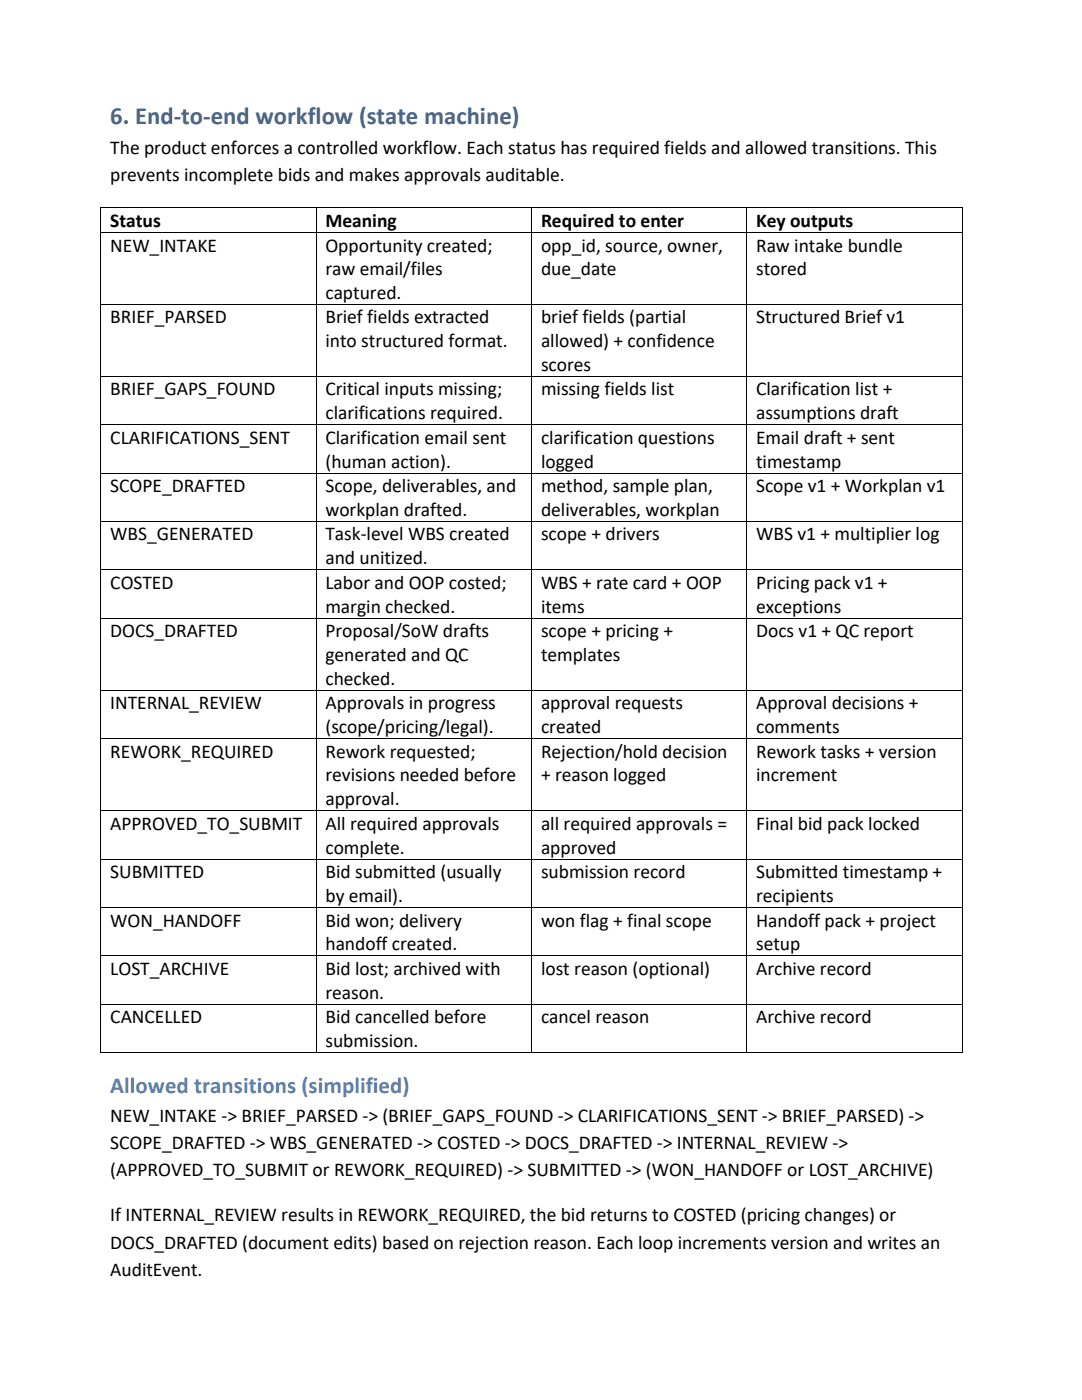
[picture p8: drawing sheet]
<svg xmlns="http://www.w3.org/2000/svg" width="216mm" height="279mm" viewBox="0 0 216 279" stroke-linecap="round" stroke-linejoin="round" font-family="sans-serif">
<defs><g id="words">
<text font-size="4.9" fill="#365f91" x="22" y="24.7">6. End-to-end workflow (state machine)</text>
<text font-size="4.6" fill="#4f81bd" x="22" y="218.1">Allowed transitions (simplified)</text>
<g font-size="3.9">
<text x="22" y="30.6">The product enforces a controlled workflow. Each status has required fields and allowed transitions. This</text>
<text x="22" y="36.1">prevents incomplete bids and makes approvals auditable.</text>
<text x="22" y="45.3">Status</text>
<text x="64.9" y="45.3">Meaning</text>
<text x="107.9" y="45.3">Required to enter</text>
<text x="150.9" y="45.3">Key outputs</text>
<text x="22" y="50.2">NEW_INTAKE</text>
<text x="64.9" y="50.2">Opportunity created;</text>
<text x="107.9" y="50.2">opp_id, source, owner,</text>
<text x="150.9" y="50.2">Raw intake bundle</text>
<text x="64.9" y="54.9">raw email/files</text>
<text x="64.9" y="59.6">captured.</text>
<text x="107.9" y="54.9">due_date</text>
<text x="150.9" y="54.9">stored</text>
<text x="22" y="64.5">BRIEF_PARSED</text>
<text x="64.9" y="64.5">Brief fields extracted</text>
<text x="107.9" y="64.5">brief fields (partial</text>
<text x="150.9" y="64.5">Structured Brief v1</text>
<text x="64.9" y="69.3">into structured format.</text>
<text x="107.9" y="69.3">allowed) + confidence</text>
<text x="107.9" y="74">scores</text>
<text x="22" y="78.9">BRIEF_GAPS_FOUND</text>
<text x="64.9" y="78.9">Critical inputs missing;</text>
<text x="64.9" y="83.7">clarifications required.</text>
<text x="107.9" y="78.9">missing fields list</text>
<text x="150.9" y="78.9">Clarification list +</text>
<text x="150.9" y="83.7">assumptions draft</text>
<text x="22" y="88.6">CLARIFICATIONS_SENT</text>
<text x="64.9" y="88.6">Clarification email sent</text>
<text x="107.9" y="88.6">clarification questions</text>
<text x="150.9" y="88.6">Email draft + sent</text>
<text x="64.9" y="93.3">(human action).</text>
<text x="107.9" y="93.3">logged</text>
<text x="150.9" y="93.3">timestamp</text>
<text x="22" y="98.2">SCOPE_DRAFTED</text>
<text x="64.9" y="98.2">Scope, deliverables, and</text>
<text x="107.9" y="98.2">method, sample plan,</text>
<text x="150.9" y="98.2">Scope v1 + Workplan v1</text>
<text x="22" y="107.9">WBS_GENERATED</text>
<text x="64.9" y="103">workplan drafted.</text>
<text x="64.9" y="107.9">Task-level WBS created</text>
<text x="107.9" y="103">deliverables, workplan</text>
<text x="107.9" y="107.9">scope + drivers</text>
<text x="150.9" y="107.9">WBS v1 + multiplier log</text>
<text x="64.9" y="112.6">and unitized.</text>
<text x="22" y="117.5">COSTED</text>
<text x="64.9" y="117.5">Labor and OOP costed;</text>
<text x="107.9" y="117.5">WBS + rate card + OOP</text>
<text x="150.9" y="117.5">Pricing pack v1 +</text>
<text x="64.9" y="122.3">margin checked.</text>
<text x="107.9" y="122.3">items</text>
<text x="150.9" y="122.3">exceptions</text>
<text x="22" y="127.2">DOCS_DRAFTED</text>
<text x="64.9" y="127.2">Proposal/SoW drafts</text>
<text x="64.9" y="131.9">generated and QC</text>
<text x="107.9" y="127.2">scope + pricing +</text>
<text x="107.9" y="131.9">templates</text>
<text x="150.9" y="127.2">Docs v1 + QC report</text>
<text x="64.9" y="136.7">checked.</text>
<text x="22" y="141.6">INTERNAL_REVIEW</text>
<text x="64.9" y="141.6">Approvals in progress</text>
<text x="107.9" y="141.6">approval requests</text>
<text x="150.9" y="141.6">Approval decisions +</text>
<text x="64.9" y="146.3">(scope/pricing/legal).</text>
<text x="107.9" y="146.3">created</text>
<text x="150.9" y="146.3">comments</text>
<text x="22" y="151.2">REWORK_REQUIRED</text>
<text x="64.9" y="151.2">Rework requested;</text>
<text x="64.9" y="156">revisions needed before</text>
<text x="107.9" y="151.2">Rejection/hold decision</text>
<text x="107.9" y="156">+ reason logged</text>
<text x="150.9" y="151.2">Rework tasks + version</text>
<text x="150.9" y="156">increment</text>
<text x="64.9" y="160.7">approval.</text>
<text x="22" y="165.6">APPROVED_TO_SUBMIT</text>
<text x="64.9" y="165.6">All required approvals</text>
<text x="107.9" y="165.6">all required approvals =</text>
<text x="150.9" y="165.6">Final bid pack locked</text>
<text x="64.9" y="170.3">complete.</text>
<text x="107.9" y="170.3">approved</text>
<text x="22" y="175.3">SUBMITTED</text>
<text x="64.9" y="175.3">Bid submitted (usually</text>
<text x="107.9" y="175.3">submission record</text>
<text x="150.9" y="175.3">Submitted timestamp +</text>
<text x="22" y="184.9">WON_HANDOFF</text>
<text x="64.9" y="180">by email).</text>
<text x="64.9" y="184.9">Bid won; delivery</text>
<text x="107.9" y="184.9">won flag + final scope</text>
<text x="150.9" y="180">recipients</text>
<text x="150.9" y="184.9">Handoff pack + project</text>
<text x="64.9" y="189.7">handoff created.</text>
<text x="150.9" y="189.7">setup</text>
<text x="22" y="194.6">LOST_ARCHIVE</text>
<text x="64.9" y="194.6">Bid lost; archived with</text>
<text x="107.9" y="194.6">lost reason (optional)</text>
<text x="150.9" y="194.6">Archive record</text>
<text x="64.9" y="199.3">reason.</text>
<text x="22" y="204.2">CANCELLED</text>
<text x="64.9" y="204.2">Bid cancelled before</text>
<text x="64.9" y="209">submission.</text>
<text x="107.9" y="204.2">cancel reason</text>
<text x="150.9" y="204.2">Archive record</text>
<text x="22" y="223.9">NEW_INTAKE -&gt; BRIEF_PARSED -&gt; (BRIEF_GAPS_FOUND -&gt; CLARIFICATIONS_SENT -&gt; BRIEF_PARSED) -&gt;</text>
<text x="22" y="229.3">SCOPE_DRAFTED -&gt; WBS_GENERATED -&gt; COSTED -&gt; DOCS_DRAFTED -&gt; INTERNAL_REVIEW -&gt;</text>
<text x="22" y="234.8">(APPROVED_TO_SUBMIT or REWORK_REQUIRED) -&gt; SUBMITTED -&gt; (WON_HANDOFF or LOST_ARCHIVE)</text>
<text x="22" y="243.8">If INTERNAL_REVIEW results in REWORK_REQUIRED, the bid returns to COSTED (pricing changes) or</text>
<text x="22" y="249.2">DOCS_DRAFTED (document edits) based on rejection reason. Each loop increments version and writes an</text>
<text x="22" y="254.6">AuditEvent.</text>
</g>
</g></defs>
<g fill="#000">
<path d="M20 41.3h.2v.2h-.2zM20 46.3h.2v.2h-.2zM63 41.3h.2v.2h-.2zM63 46.3h.2v.2h-.2zM106 41.3h.2v.2h-.2zM106 46.3h.2v.2h-.2zM148.9 41.3h.2v.2h-.2zM148.9 46.3h.2v.2h-.2zM191.9 41.3h.2v.2h-.2zM191.9 46.3h.2v.2h-.2zM20 60.6h.2v.2h-.2zM20 75h.2v.2h-.2z"/>
<path d="M63 60.6h.2v.2h-.2zM63 75h.2v.2h-.2zM106 60.6h.2v.2h-.2zM106 75h.2v.2h-.2zM148.9 60.6h.2v.2h-.2zM148.9 75h.2v.2h-.2zM191.9 60.6h.2v.2h-.2zM191.9 75h.2v.2h-.2zM20 84.7h.2v.1h-.2zM20 94.3h.2v.2h-.2zM63 84.7h.2v.1h-.2zM63 94.3h.2v.2h-.2z"/>
<path d="M106 84.7h.2v.1h-.2zM106 94.3h.2v.2h-.2zM148.9 84.7h.2v.1h-.2zM148.9 94.3h.2v.2h-.2zM191.9 84.7h.2v.1h-.2zM191.9 94.3h.2v.2h-.2zM20 104h.2v.1h-.2zM20 113.6h.2v.2h-.2zM63 104h.2v.1h-.2zM63 113.6h.2v.2h-.2zM106 104h.2v.1h-.2zM106 113.6h.2v.2h-.2z"/>
<path d="M148.9 104h.2v.1h-.2zM148.9 113.6h.2v.2h-.2zM191.9 104h.2v.1h-.2zM191.9 113.6h.2v.2h-.2zM20 123.3h.2v.1h-.2zM20 137.7h.2v.1h-.2zM63 123.3h.2v.1h-.2zM63 137.7h.2v.1h-.2zM106 123.3h.2v.1h-.2zM106 137.7h.2v.1h-.2zM148.9 123.3h.2v.1h-.2zM148.9 137.7h.2v.1h-.2z"/>
<path d="M191.9 123.3h.2v.1h-.2zM191.9 137.7h.2v.1h-.2zM20 147.3h.2v.2h-.2zM63 147.3h.2v.2h-.2zM106 147.3h.2v.2h-.2zM148.9 147.3h.2v.2h-.2zM191.9 147.3h.2v.2h-.2zM20 161.7h.2v.2h-.2zM20 171.4h.2v.1h-.2zM63 161.7h.2v.2h-.2zM63 171.4h.2v.1h-.2zM106 161.7h.2v.2h-.2z"/>
<path d="M106 171.4h.2v.1h-.2zM148.9 161.7h.2v.2h-.2zM148.9 171.4h.2v.1h-.2zM191.9 161.7h.2v.2h-.2zM191.9 171.4h.2v.1h-.2zM20 181h.2v.2h-.2zM20 190.7h.2v.1h-.2zM63 181h.2v.2h-.2zM63 190.7h.2v.1h-.2zM106 181h.2v.2h-.2zM106 190.7h.2v.1h-.2zM148.9 181h.2v.2h-.2z"/>
<path d="M148.9 190.7h.2v.1h-.2zM191.9 181h.2v.2h-.2zM191.9 190.7h.2v.1h-.2zM20 200.3h.2v.2h-.2zM20 210h.2v.1h-.2zM63 200.3h.2v.2h-.2zM63 210h.2v.1h-.2zM106 200.3h.2v.2h-.2zM106 210h.2v.1h-.2zM148.9 200.3h.2v.2h-.2zM148.9 210h.2v.1h-.2zM191.9 200.3h.2v.2h-.2z"/>
<path d="M191.9 210h.2v.1h-.2z"/>
</g>
<g fill="none" stroke="#000" stroke-width=".2">
<path d="M20.1 41.5v4.8M20.1 46.5v14.1M20.2 41.4h42.8M20.2 46.4h42.8M63.1 41.5v4.8M63.1 46.5v14.1M63.2 41.4h42.8M63.2 46.4h42.8M106.1 41.5v4.8M106.1 46.5v14.1M106.2 41.4h42.7M106.2 46.4h42.7"/>
<path d="M149 41.5v4.8M149 46.5v14.1M149.1 41.4h42.8M149.1 46.4h42.8M192 41.5v4.8M192 46.5v14.1M20.1 60.8v14.2M20.1 75.2v9.5M20.2 60.7h42.8M20.2 75.1h42.8M63.1 60.8v14.2M63.1 75.2v9.5"/>
<path d="M63.2 60.7h42.8M63.2 75.1h42.8M106.1 60.8v14.2M106.1 75.2v9.5M106.2 60.7h42.7M106.2 75.1h42.7M149 60.8v14.2M149 75.2v9.5M149.1 60.7h42.8M149.1 75.1h42.8M192 60.8v14.2M192 75.2v9.5"/>
<path d="M20.1 84.8v9.5M20.1 94.5v9.5M20.2 84.8h42.8M20.2 94.4h42.8M63.1 84.8v9.5M63.1 94.5v9.5M63.2 84.8h42.8M63.2 94.4h42.8M106.1 84.8v9.5M106.1 94.5v9.5M106.2 84.8h42.7M106.2 94.4h42.7"/>
<path d="M149 84.8v9.5M149 94.5v9.5M149.1 84.8h42.8M149.1 94.4h42.8M192 84.8v9.5M192 94.5v9.5M20.1 104.1v9.5M20.1 113.8v9.5M20.2 104.1h42.8M20.2 113.7h42.8M63.1 104.1v9.5M63.1 113.8v9.5"/>
<path d="M63.2 104.1h42.8M63.2 113.7h42.8M106.1 104.1v9.5M106.1 113.8v9.5M106.2 104.1h42.7M106.2 113.7h42.7M149 104.1v9.5M149 113.8v9.5M149.1 104.1h42.8M149.1 113.7h42.8M192 104.1v9.5M192 113.8v9.5"/>
<path d="M20.1 123.4v14.3M20.1 137.8v9.5M20.2 123.4h42.8M20.2 137.8h42.8M63.1 123.4v14.3M63.1 137.8v9.5M63.2 123.4h42.8M63.2 137.8h42.8M106.1 123.4v14.3M106.1 137.8v9.5M106.2 123.4h42.7M106.2 137.8h42.7"/>
<path d="M149 123.4v14.3M149 137.8v9.5M149.1 123.4h42.8M149.1 137.8h42.8M192 123.4v14.3M192 137.8v9.5M20.1 147.5v14.2M20.2 147.4h42.8M63.1 147.5v14.2M63.2 147.4h42.8M106.1 147.5v14.2M106.2 147.4h42.7"/>
<path d="M149 147.5v14.2M149.1 147.4h42.8M192 147.5v14.2M20.1 161.9v9.5M20.1 171.5v9.5M20.2 161.8h42.8M20.2 171.4h42.8M63.1 161.9v9.5M63.1 171.5v9.5M63.2 161.8h42.8M63.2 171.4h42.8M106.1 161.9v9.5"/>
<path d="M106.1 171.5v9.5M106.2 161.8h42.7M106.2 171.4h42.7M149 161.9v9.5M149 171.5v9.5M149.1 161.8h42.8M149.1 171.4h42.8M192 161.9v9.5M192 171.5v9.5M20.1 181.2v9.5M20.1 190.8v9.5M20.2 181.1h42.8"/>
<path d="M20.2 190.8h42.8M63.1 181.2v9.5M63.1 190.8v9.5M63.2 181.1h42.8M63.2 190.8h42.8M106.1 181.2v9.5M106.1 190.8v9.5M106.2 181.1h42.7M106.2 190.8h42.7M149 181.2v9.5M149 190.8v9.5M149.1 181.1h42.8"/>
<path d="M149.1 190.8h42.8M192 181.2v9.5M192 190.8v9.5M20.1 200.5v9.5M20.2 200.4h42.8M20.2 210.1h42.8M63.1 200.5v9.5M63.2 200.4h42.8M63.2 210.1h42.8M106.1 200.5v9.5M106.2 200.4h42.7M106.2 210.1h42.7"/>
<path d="M149 200.5v9.5M149.1 200.4h42.8M149.1 210.1h42.8M192 200.5v9.5"/>
</g>
<use href="#words"/>
</svg>
